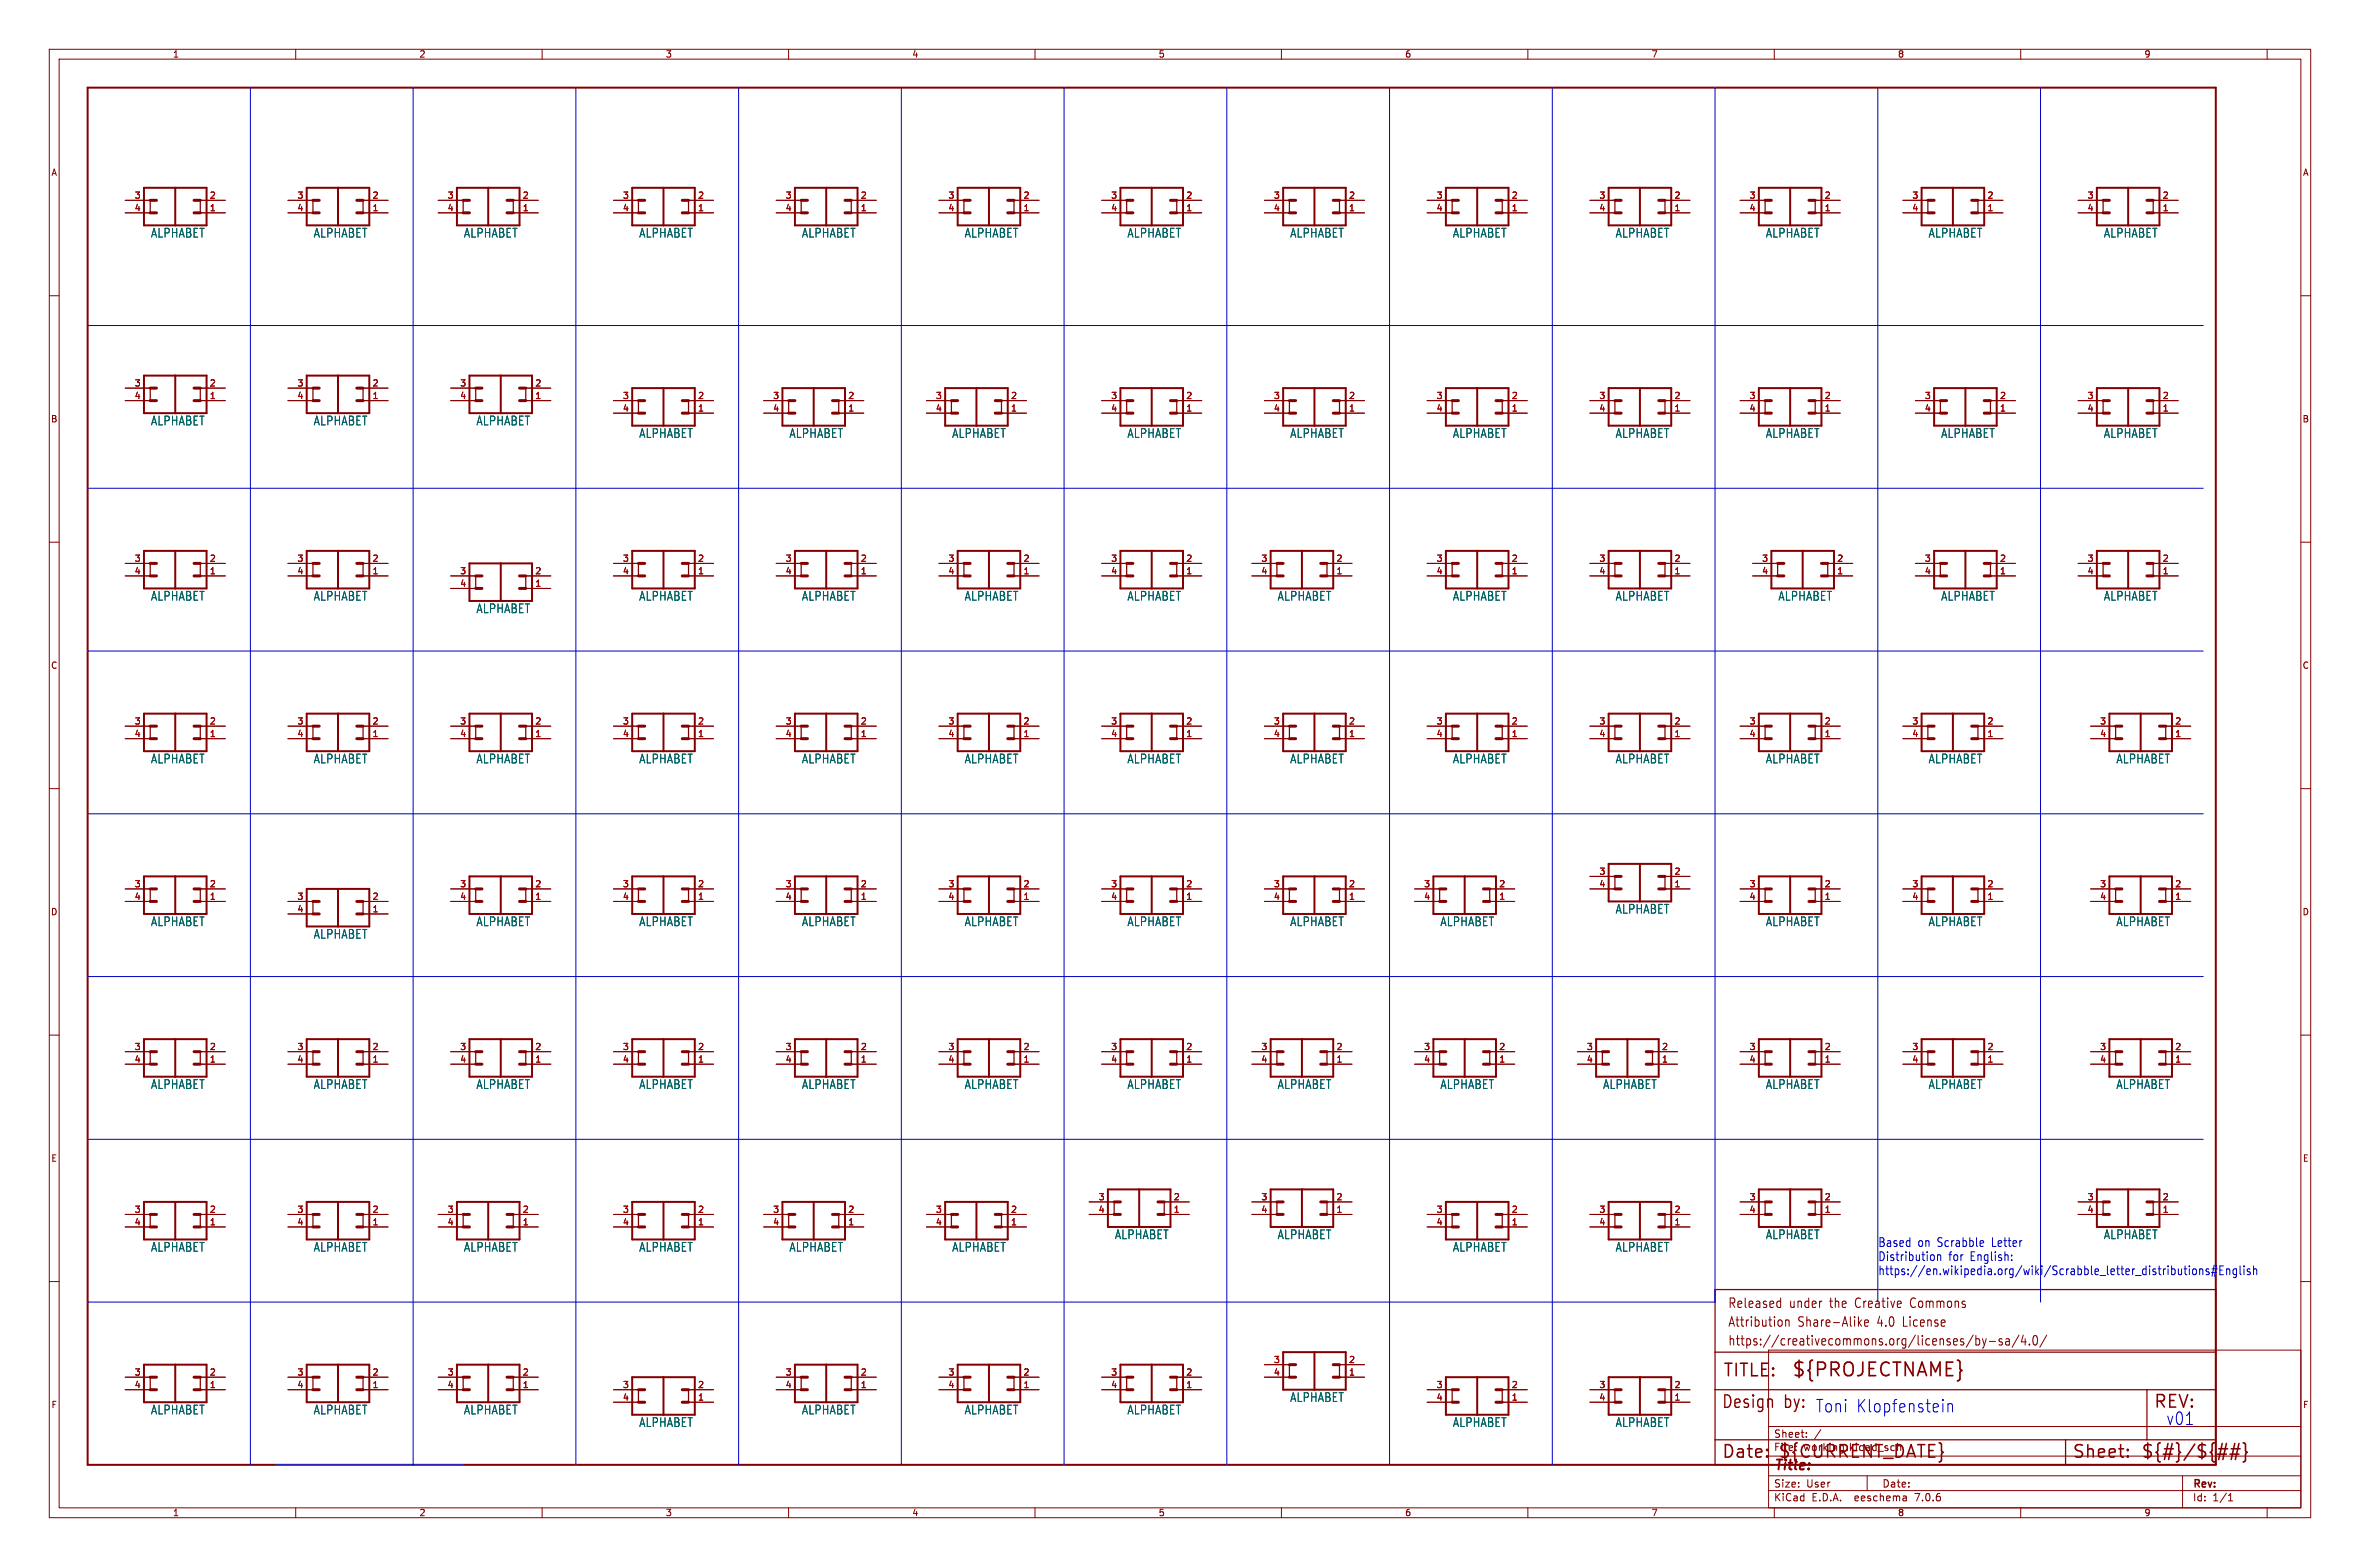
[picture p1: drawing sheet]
<svg xmlns="http://www.w3.org/2000/svg" width="479mm" height="318mm" viewBox="0 0 479 318" stroke-linecap="round" stroke-linejoin="round" font-family="sans-serif">
<defs><g id="words">
<text font-size="3.8" fill="#840000" x="363.5" y="279.7">${PROJECTNAME}</text>
<g font-size="3.5" fill="#840000">
<text x="349.5" y="279.7">TITLE:</text>
<text x="349.2" y="286">Design</text>
<text x="436.9" y="286">REV:</text>
<text x="349.2" y="296.2">Date:</text>
<text x="360.7" y="296.2">${CURRENT_DATE}</text>
<text x="420.4" y="296.2">Sheet:</text>
<text x="434.3" y="296.2">${#}/${##}</text>
</g>
<g font-size="3.5" fill="#0000c2">
<text x="362" y="286">by: Toni Klopfenstein</text>
<text x="439.4" y="289.3">v01</text>
</g>
<text font-size="2.8" fill="#840000" x="359.8" y="298.8">Title:</text>
<g font-size="2.7" fill="#840000">
<text x="350.5" y="269.5">Attribution</text>
<text x="350.5" y="265.6">Released</text>
<text x="363.1" y="265.6">under</text>
<text x="364.8" y="269.5">Share-Alike</text>
<text x="371.5" y="265.6">the</text>
<text x="376.9" y="265.6">Creative</text>
<text x="381.1" y="269.5">4.0</text>
<text x="386.5" y="269.5">License</text>
<text x="388.3" y="265.6">Commons</text>
<text x="350.5" y="273.3">https://creativecommons.org/licenses/by-sa/4.0/</text>
</g>
<g font-size="2.5" fill="#006464">
<text x="30.5" y="48.4">ALPHABET</text>
<text x="63.6" y="48.4">ALPHABET</text>
<text x="94" y="48.4">ALPHABET</text>
<text x="129.6" y="48.4">ALPHABET</text>
<text x="162.6" y="48.4">ALPHABET</text>
<text x="195.6" y="48.4">ALPHABET</text>
<text x="228.7" y="48.4">ALPHABET</text>
<text x="261.7" y="48.4">ALPHABET</text>
<text x="294.7" y="48.4">ALPHABET</text>
<text x="327.7" y="48.4">ALPHABET</text>
<text x="358.2" y="48.4">ALPHABET</text>
<text x="391.2" y="48.4">ALPHABET</text>
<text x="426.8" y="48.4">ALPHABET</text>
<text x="30.5" y="86.5">ALPHABET</text>
<text x="63.6" y="86.5">ALPHABET</text>
<text x="96.6" y="86.5">ALPHABET</text>
<text x="129.6" y="89">ALPHABET</text>
<text x="160.1" y="89">ALPHABET</text>
<text x="193.1" y="89">ALPHABET</text>
<text x="228.7" y="89">ALPHABET</text>
<text x="261.7" y="89">ALPHABET</text>
<text x="294.7" y="89">ALPHABET</text>
<text x="327.7" y="89">ALPHABET</text>
<text x="358.2" y="89">ALPHABET</text>
<text x="393.8" y="89">ALPHABET</text>
<text x="426.8" y="89">ALPHABET</text>
<text x="30.5" y="122.1">ALPHABET</text>
<text x="63.6" y="122.1">ALPHABET</text>
<text x="96.6" y="124.6">ALPHABET</text>
<text x="129.6" y="122.1">ALPHABET</text>
<text x="162.6" y="122.1">ALPHABET</text>
<text x="195.6" y="122.1">ALPHABET</text>
<text x="228.7" y="122.1">ALPHABET</text>
<text x="259.1" y="122.1">ALPHABET</text>
<text x="294.7" y="122.1">ALPHABET</text>
<text x="327.7" y="122.1">ALPHABET</text>
<text x="360.7" y="122.1">ALPHABET</text>
<text x="393.8" y="122.1">ALPHABET</text>
<text x="426.8" y="122.1">ALPHABET</text>
<text x="30.5" y="155.1">ALPHABET</text>
<text x="63.6" y="155.1">ALPHABET</text>
<text x="96.6" y="155.1">ALPHABET</text>
<text x="129.6" y="155.1">ALPHABET</text>
<text x="162.6" y="155.1">ALPHABET</text>
<text x="195.6" y="155.1">ALPHABET</text>
<text x="228.7" y="155.1">ALPHABET</text>
<text x="261.7" y="155.1">ALPHABET</text>
<text x="294.7" y="155.1">ALPHABET</text>
<text x="327.7" y="155.1">ALPHABET</text>
<text x="358.2" y="155.1">ALPHABET</text>
<text x="391.2" y="155.1">ALPHABET</text>
<text x="429.3" y="155.1">ALPHABET</text>
<text x="327.7" y="185.6">ALPHABET</text>
<text x="30.5" y="188.1">ALPHABET</text>
<text x="63.6" y="190.6">ALPHABET</text>
<text x="96.6" y="188.1">ALPHABET</text>
<text x="129.6" y="188.1">ALPHABET</text>
<text x="162.6" y="188.1">ALPHABET</text>
<text x="195.6" y="188.1">ALPHABET</text>
<text x="228.7" y="188.1">ALPHABET</text>
<text x="261.7" y="188.1">ALPHABET</text>
<text x="292.2" y="188.1">ALPHABET</text>
<text x="358.2" y="188.1">ALPHABET</text>
<text x="391.2" y="188.1">ALPHABET</text>
<text x="429.3" y="188.1">ALPHABET</text>
<text x="30.5" y="221.1">ALPHABET</text>
<text x="63.6" y="221.1">ALPHABET</text>
<text x="96.6" y="221.1">ALPHABET</text>
<text x="129.6" y="221.1">ALPHABET</text>
<text x="162.6" y="221.1">ALPHABET</text>
<text x="195.6" y="221.1">ALPHABET</text>
<text x="228.7" y="221.1">ALPHABET</text>
<text x="259.1" y="221.1">ALPHABET</text>
<text x="292.2" y="221.1">ALPHABET</text>
<text x="325.2" y="221.1">ALPHABET</text>
<text x="358.2" y="221.1">ALPHABET</text>
<text x="391.2" y="221.1">ALPHABET</text>
<text x="429.3" y="221.1">ALPHABET</text>
<text x="226.1" y="251.6">ALPHABET</text>
<text x="259.1" y="251.6">ALPHABET</text>
<text x="358.2" y="251.6">ALPHABET</text>
<text x="426.8" y="251.6">ALPHABET</text>
<text x="30.5" y="254.1">ALPHABET</text>
<text x="63.6" y="254.1">ALPHABET</text>
<text x="94" y="254.1">ALPHABET</text>
<text x="129.6" y="254.1">ALPHABET</text>
<text x="160.1" y="254.1">ALPHABET</text>
<text x="193.1" y="254.1">ALPHABET</text>
<text x="294.7" y="254.1">ALPHABET</text>
<text x="327.7" y="254.1">ALPHABET</text>
<text x="30.5" y="287.2">ALPHABET</text>
<text x="63.6" y="287.2">ALPHABET</text>
<text x="94" y="287.2">ALPHABET</text>
<text x="162.6" y="287.2">ALPHABET</text>
<text x="195.6" y="287.2">ALPHABET</text>
<text x="228.7" y="287.2">ALPHABET</text>
<text x="261.7" y="284.6">ALPHABET</text>
<text x="129.6" y="289.7">ALPHABET</text>
<text x="294.7" y="289.7">ALPHABET</text>
<text x="327.7" y="289.7">ALPHABET</text>
</g>
<g font-size="2.5" fill="#0000c2">
<text x="381" y="253.1">Based</text>
<text x="381" y="256">Distribution</text>
<text x="389.1" y="253.1">on Scrabble</text>
<text x="395.3" y="256">for</text>
<text x="399.8" y="256">English:</text>
<text x="404.3" y="253.1">Letter</text>
<text x="381" y="258.8">https://en.wikipedia.org/wiki/Scrabble_letter_distributions#English</text>
</g>
<g font-size="2.1" fill="#840000">
<text x="359.8" y="291.9">Sheet:</text>
<text x="359.8" y="294.6">File:</text>
<text x="365.9" y="294.6">working.kicad_sch</text>
<text x="359.8" y="304.8">KiCad</text>
<text x="359.8" y="302">Size:</text>
<text x="366.5" y="302">User</text>
<text x="367.6" y="304.8">E.D.A.</text>
<text x="376.5" y="304.8">eeschema</text>
<text x="381.8" y="302">Date:</text>
<text x="388.8" y="304.8">7.0.6</text>
<text x="444.8" y="302.2">Rev:</text>
<text x="444.8" y="304.8">Id:</text>
<text x="448.9" y="304.8">1/1</text>
</g>
<g font-size="1.8" fill="#840000">
<text x="35" y="11.9">1</text>
<text x="85" y="11.9">2</text>
<text x="135" y="11.9">3</text>
<text x="185" y="11.9">4</text>
<text x="235" y="11.9">5</text>
<text x="285" y="11.9">6</text>
<text x="335" y="11.9">7</text>
<text x="385" y="11.9">8</text>
<text x="435" y="11.9">9</text>
<text x="10.3" y="35.9">A</text>
<text x="467.2" y="35.9">A</text>
<text x="10.3" y="85.9">B</text>
<text x="467.1" y="85.9">B</text>
<text x="10.3" y="135.9">C</text>
<text x="467.1" y="135.9">C</text>
<text x="10.3" y="185.9">D</text>
<text x="467.1" y="185.9">D</text>
<text x="10.3" y="235.9">E</text>
<text x="467.2" y="235.9">E</text>
<text x="10.3" y="285.9">F</text>
<text x="467.2" y="285.9">F</text>
<text x="35" y="307.8">1</text>
<text x="85" y="307.8">2</text>
<text x="135" y="307.8">3</text>
<text x="185" y="307.8">4</text>
<text x="235" y="307.8">5</text>
<text x="285" y="307.8">6</text>
<text x="335" y="307.8">7</text>
<text x="385" y="307.8">8</text>
<text x="435" y="307.8">9</text>
</g>
<g font-size="1.8" fill="#a90000">
<text x="27.2" y="40.4">3</text>
<text x="42.5" y="40.4">2</text>
<text x="60.3" y="40.4">3</text>
<text x="75.5" y="40.4">2</text>
<text x="90.7" y="40.4">3</text>
<text x="106" y="40.4">2</text>
<text x="126.3" y="40.4">3</text>
<text x="141.5" y="40.4">2</text>
<text x="159.3" y="40.4">3</text>
<text x="174.6" y="40.4">2</text>
<text x="192.3" y="40.4">3</text>
<text x="207.6" y="40.4">2</text>
<text x="225.4" y="40.4">3</text>
<text x="240.6" y="40.4">2</text>
<text x="258.4" y="40.4">3</text>
<text x="273.6" y="40.4">2</text>
<text x="291.4" y="40.4">3</text>
<text x="306.6" y="40.4">2</text>
<text x="324.4" y="40.4">3</text>
<text x="339.7" y="40.4">2</text>
<text x="354.9" y="40.4">3</text>
<text x="370.1" y="40.4">2</text>
<text x="387.9" y="40.4">3</text>
<text x="403.2" y="40.4">2</text>
<text x="423.5" y="40.4">3</text>
<text x="438.7" y="40.4">2</text>
<text x="27.2" y="42.9">4</text>
<text x="42.5" y="42.9">1</text>
<text x="60.3" y="42.9">4</text>
<text x="75.5" y="42.9">1</text>
<text x="90.7" y="42.9">4</text>
<text x="106" y="42.9">1</text>
<text x="126.3" y="42.9">4</text>
<text x="141.5" y="42.9">1</text>
<text x="159.3" y="42.9">4</text>
<text x="174.6" y="42.9">1</text>
<text x="192.3" y="42.9">4</text>
<text x="207.6" y="42.9">1</text>
<text x="225.4" y="42.9">4</text>
<text x="240.6" y="42.9">1</text>
<text x="258.4" y="42.9">4</text>
<text x="273.6" y="42.9">1</text>
<text x="291.4" y="42.9">4</text>
<text x="306.6" y="42.9">1</text>
<text x="324.4" y="42.9">4</text>
<text x="339.7" y="42.9">1</text>
<text x="354.9" y="42.9">4</text>
<text x="370.1" y="42.9">1</text>
<text x="387.9" y="42.9">4</text>
<text x="403.2" y="42.9">1</text>
<text x="423.5" y="42.9">4</text>
<text x="438.7" y="42.9">1</text>
<text x="27.2" y="78.5">3</text>
<text x="27.2" y="81">4</text>
<text x="42.5" y="81">1</text>
<text x="42.5" y="78.5">2</text>
<text x="60.3" y="78.5">3</text>
<text x="60.3" y="81">4</text>
<text x="75.5" y="81">1</text>
<text x="75.5" y="78.5">2</text>
<text x="93.3" y="78.5">3</text>
<text x="93.3" y="81">4</text>
<text x="108.5" y="81">1</text>
<text x="108.5" y="78.5">2</text>
<text x="126.3" y="81">3</text>
<text x="126.3" y="83.6">4</text>
<text x="141.5" y="83.6">1</text>
<text x="141.5" y="81">2</text>
<text x="156.8" y="81">3</text>
<text x="156.8" y="83.6">4</text>
<text x="172" y="83.6">1</text>
<text x="172" y="81">2</text>
<text x="189.8" y="81">3</text>
<text x="189.8" y="83.6">4</text>
<text x="205" y="83.6">1</text>
<text x="205" y="81">2</text>
<text x="225.4" y="81">3</text>
<text x="225.4" y="83.6">4</text>
<text x="240.6" y="83.6">1</text>
<text x="240.6" y="81">2</text>
<text x="258.4" y="81">3</text>
<text x="258.4" y="83.6">4</text>
<text x="273.6" y="83.6">1</text>
<text x="273.6" y="81">2</text>
<text x="291.4" y="81">3</text>
<text x="291.4" y="83.6">4</text>
<text x="306.6" y="83.6">1</text>
<text x="306.6" y="81">2</text>
<text x="324.4" y="81">3</text>
<text x="324.4" y="83.6">4</text>
<text x="339.7" y="83.6">1</text>
<text x="339.7" y="81">2</text>
<text x="354.9" y="81">3</text>
<text x="354.9" y="83.6">4</text>
<text x="370.1" y="83.6">1</text>
<text x="370.1" y="81">2</text>
<text x="390.5" y="81">3</text>
<text x="390.5" y="83.6">4</text>
<text x="405.7" y="83.6">1</text>
<text x="405.7" y="81">2</text>
<text x="423.5" y="81">3</text>
<text x="423.5" y="83.6">4</text>
<text x="438.7" y="83.6">1</text>
<text x="438.7" y="81">2</text>
<text x="27.2" y="114">3</text>
<text x="27.2" y="116.6">4</text>
<text x="42.5" y="116.6">1</text>
<text x="42.5" y="114">2</text>
<text x="60.3" y="114">3</text>
<text x="60.3" y="116.6">4</text>
<text x="75.5" y="116.6">1</text>
<text x="75.5" y="114">2</text>
<text x="93.3" y="116.6">3</text>
<text x="93.3" y="119.1">4</text>
<text x="108.5" y="119.1">1</text>
<text x="108.5" y="116.6">2</text>
<text x="126.3" y="114">3</text>
<text x="126.3" y="116.6">4</text>
<text x="141.5" y="116.6">1</text>
<text x="141.5" y="114">2</text>
<text x="159.3" y="114">3</text>
<text x="159.3" y="116.6">4</text>
<text x="174.6" y="116.6">1</text>
<text x="174.6" y="114">2</text>
<text x="192.3" y="114">3</text>
<text x="192.3" y="116.6">4</text>
<text x="207.6" y="116.6">1</text>
<text x="207.6" y="114">2</text>
<text x="225.4" y="114">3</text>
<text x="225.4" y="116.6">4</text>
<text x="240.6" y="116.6">1</text>
<text x="240.6" y="114">2</text>
<text x="255.8" y="114">3</text>
<text x="255.8" y="116.6">4</text>
<text x="271.1" y="116.6">1</text>
<text x="271.1" y="114">2</text>
<text x="291.4" y="114">3</text>
<text x="291.4" y="116.6">4</text>
<text x="306.6" y="116.6">1</text>
<text x="306.6" y="114">2</text>
<text x="324.4" y="114">3</text>
<text x="324.4" y="116.6">4</text>
<text x="339.7" y="116.6">1</text>
<text x="339.7" y="114">2</text>
<text x="357.4" y="114">3</text>
<text x="357.4" y="116.6">4</text>
<text x="372.7" y="116.6">1</text>
<text x="372.7" y="114">2</text>
<text x="390.5" y="114">3</text>
<text x="390.5" y="116.6">4</text>
<text x="405.7" y="116.6">1</text>
<text x="405.7" y="114">2</text>
<text x="423.5" y="114">3</text>
<text x="423.5" y="116.6">4</text>
<text x="438.7" y="116.6">1</text>
<text x="438.7" y="114">2</text>
<text x="27.2" y="147.1">3</text>
<text x="27.2" y="149.6">4</text>
<text x="42.5" y="149.6">1</text>
<text x="42.5" y="147.1">2</text>
<text x="60.3" y="147.1">3</text>
<text x="60.3" y="149.6">4</text>
<text x="75.5" y="149.6">1</text>
<text x="75.5" y="147.1">2</text>
<text x="93.3" y="147.1">3</text>
<text x="93.3" y="149.6">4</text>
<text x="108.5" y="149.6">1</text>
<text x="108.5" y="147.1">2</text>
<text x="126.3" y="147.1">3</text>
<text x="126.3" y="149.6">4</text>
<text x="141.5" y="149.6">1</text>
<text x="141.5" y="147.1">2</text>
<text x="159.3" y="147.1">3</text>
<text x="159.3" y="149.6">4</text>
<text x="174.6" y="149.6">1</text>
<text x="174.6" y="147.1">2</text>
<text x="192.3" y="147.1">3</text>
<text x="192.3" y="149.6">4</text>
<text x="207.6" y="149.6">1</text>
<text x="207.6" y="147.1">2</text>
<text x="225.4" y="147.1">3</text>
<text x="225.4" y="149.6">4</text>
<text x="240.6" y="149.6">1</text>
<text x="240.6" y="147.1">2</text>
<text x="258.4" y="147.1">3</text>
<text x="258.4" y="149.6">4</text>
<text x="273.6" y="149.6">1</text>
<text x="273.6" y="147.1">2</text>
<text x="291.4" y="147.1">3</text>
<text x="291.4" y="149.6">4</text>
<text x="306.6" y="149.6">1</text>
<text x="306.6" y="147.1">2</text>
<text x="324.4" y="147.1">3</text>
<text x="324.4" y="149.6">4</text>
<text x="339.7" y="149.6">1</text>
<text x="339.7" y="147.1">2</text>
<text x="354.9" y="147.1">3</text>
<text x="354.9" y="149.6">4</text>
<text x="370.1" y="149.6">1</text>
<text x="370.1" y="147.1">2</text>
<text x="387.9" y="147.1">3</text>
<text x="387.9" y="149.6">4</text>
<text x="403.2" y="149.6">1</text>
<text x="403.2" y="147.1">2</text>
<text x="426" y="147.1">3</text>
<text x="426" y="149.6">4</text>
<text x="441.3" y="149.6">1</text>
<text x="441.3" y="147.1">2</text>
<text x="324.4" y="177.5">3</text>
<text x="339.7" y="177.5">2</text>
<text x="27.2" y="180.1">3</text>
<text x="27.2" y="182.6">4</text>
<text x="42.5" y="182.6">1</text>
<text x="42.5" y="180.1">2</text>
<text x="60.3" y="182.6">3</text>
<text x="60.3" y="185.2">4</text>
<text x="75.5" y="185.2">1</text>
<text x="75.5" y="182.6">2</text>
<text x="93.3" y="180.1">3</text>
<text x="93.3" y="182.6">4</text>
<text x="108.5" y="182.6">1</text>
<text x="108.5" y="180.1">2</text>
<text x="126.3" y="180.1">3</text>
<text x="126.3" y="182.6">4</text>
<text x="141.5" y="182.6">1</text>
<text x="141.5" y="180.1">2</text>
<text x="159.3" y="180.1">3</text>
<text x="159.3" y="182.6">4</text>
<text x="174.6" y="182.6">1</text>
<text x="174.6" y="180.1">2</text>
<text x="192.3" y="180.1">3</text>
<text x="192.3" y="182.6">4</text>
<text x="207.6" y="182.6">1</text>
<text x="207.6" y="180.1">2</text>
<text x="225.4" y="180.1">3</text>
<text x="225.4" y="182.6">4</text>
<text x="240.6" y="182.6">1</text>
<text x="240.6" y="180.1">2</text>
<text x="258.4" y="180.1">3</text>
<text x="258.4" y="182.6">4</text>
<text x="273.6" y="182.6">1</text>
<text x="273.6" y="180.1">2</text>
<text x="288.9" y="180.1">3</text>
<text x="288.9" y="182.6">4</text>
<text x="304.1" y="182.6">1</text>
<text x="304.1" y="180.1">2</text>
<text x="324.4" y="180.1">4</text>
<text x="339.7" y="180.1">1</text>
<text x="354.9" y="180.1">3</text>
<text x="354.9" y="182.6">4</text>
<text x="370.1" y="182.6">1</text>
<text x="370.1" y="180.1">2</text>
<text x="387.9" y="180.1">3</text>
<text x="387.9" y="182.6">4</text>
<text x="403.2" y="182.6">1</text>
<text x="403.2" y="180.1">2</text>
<text x="426" y="180.1">3</text>
<text x="426" y="182.6">4</text>
<text x="441.3" y="182.6">1</text>
<text x="441.3" y="180.1">2</text>
<text x="27.2" y="213.1">3</text>
<text x="27.2" y="215.6">4</text>
<text x="42.5" y="215.6">1</text>
<text x="42.5" y="213.1">2</text>
<text x="60.3" y="213.1">3</text>
<text x="60.3" y="215.6">4</text>
<text x="75.5" y="215.6">1</text>
<text x="75.5" y="213.1">2</text>
<text x="93.3" y="213.1">3</text>
<text x="93.3" y="215.6">4</text>
<text x="108.5" y="215.6">1</text>
<text x="108.5" y="213.1">2</text>
<text x="126.3" y="213.1">3</text>
<text x="126.3" y="215.6">4</text>
<text x="141.5" y="215.6">1</text>
<text x="141.5" y="213.1">2</text>
<text x="159.3" y="213.1">3</text>
<text x="159.3" y="215.6">4</text>
<text x="174.6" y="215.6">1</text>
<text x="174.6" y="213.1">2</text>
<text x="192.3" y="213.1">3</text>
<text x="192.3" y="215.6">4</text>
<text x="207.6" y="215.6">1</text>
<text x="207.6" y="213.1">2</text>
<text x="225.4" y="213.1">3</text>
<text x="225.4" y="215.6">4</text>
<text x="240.6" y="215.6">1</text>
<text x="240.6" y="213.1">2</text>
<text x="255.8" y="213.1">3</text>
<text x="255.8" y="215.6">4</text>
<text x="271.1" y="215.6">1</text>
<text x="271.1" y="213.1">2</text>
<text x="288.9" y="213.1">3</text>
<text x="288.9" y="215.6">4</text>
<text x="304.1" y="215.6">1</text>
<text x="304.1" y="213.1">2</text>
<text x="321.9" y="213.1">3</text>
<text x="321.9" y="215.6">4</text>
<text x="337.1" y="215.6">1</text>
<text x="337.1" y="213.1">2</text>
<text x="354.9" y="213.1">3</text>
<text x="354.9" y="215.6">4</text>
<text x="370.1" y="215.6">1</text>
<text x="370.1" y="213.1">2</text>
<text x="387.9" y="213.1">3</text>
<text x="387.9" y="215.6">4</text>
<text x="403.2" y="215.6">1</text>
<text x="403.2" y="213.1">2</text>
<text x="426" y="213.1">3</text>
<text x="426" y="215.6">4</text>
<text x="441.3" y="215.6">1</text>
<text x="441.3" y="213.1">2</text>
<text x="222.8" y="243.6">3</text>
<text x="238.1" y="243.6">2</text>
<text x="255.8" y="243.6">3</text>
<text x="271.1" y="243.6">2</text>
<text x="354.9" y="243.6">3</text>
<text x="370.1" y="243.6">2</text>
<text x="423.5" y="243.6">3</text>
<text x="438.7" y="243.6">2</text>
<text x="27.2" y="246.1">3</text>
<text x="27.2" y="248.7">4</text>
<text x="42.5" y="248.7">1</text>
<text x="42.5" y="246.1">2</text>
<text x="60.3" y="246.1">3</text>
<text x="60.3" y="248.7">4</text>
<text x="75.5" y="248.7">1</text>
<text x="75.5" y="246.1">2</text>
<text x="90.7" y="246.1">3</text>
<text x="90.7" y="248.7">4</text>
<text x="106" y="248.7">1</text>
<text x="106" y="246.1">2</text>
<text x="126.3" y="246.1">3</text>
<text x="126.3" y="248.7">4</text>
<text x="141.5" y="248.7">1</text>
<text x="141.5" y="246.1">2</text>
<text x="156.8" y="246.1">3</text>
<text x="156.8" y="248.7">4</text>
<text x="172" y="248.7">1</text>
<text x="172" y="246.1">2</text>
<text x="189.8" y="246.1">3</text>
<text x="189.8" y="248.7">4</text>
<text x="205" y="248.7">1</text>
<text x="205" y="246.1">2</text>
<text x="222.8" y="246.1">4</text>
<text x="238.1" y="246.1">1</text>
<text x="255.8" y="246.1">4</text>
<text x="271.1" y="246.1">1</text>
<text x="291.4" y="246.1">3</text>
<text x="291.4" y="248.7">4</text>
<text x="306.6" y="248.7">1</text>
<text x="306.6" y="246.1">2</text>
<text x="324.4" y="246.1">3</text>
<text x="324.4" y="248.7">4</text>
<text x="339.7" y="248.7">1</text>
<text x="339.7" y="246.1">2</text>
<text x="354.9" y="246.1">4</text>
<text x="370.1" y="246.1">1</text>
<text x="423.5" y="246.1">4</text>
<text x="438.7" y="246.1">1</text>
<text x="27.2" y="279.1">3</text>
<text x="27.2" y="281.7">4</text>
<text x="42.5" y="281.7">1</text>
<text x="42.5" y="279.1">2</text>
<text x="60.3" y="279.1">3</text>
<text x="60.3" y="281.7">4</text>
<text x="75.5" y="281.7">1</text>
<text x="75.5" y="279.1">2</text>
<text x="90.7" y="279.1">3</text>
<text x="90.7" y="281.7">4</text>
<text x="106" y="281.7">1</text>
<text x="106" y="279.1">2</text>
<text x="126.3" y="281.7">3</text>
<text x="141.5" y="281.7">2</text>
<text x="159.3" y="279.1">3</text>
<text x="159.3" y="281.7">4</text>
<text x="174.6" y="281.7">1</text>
<text x="174.6" y="279.1">2</text>
<text x="192.3" y="279.1">3</text>
<text x="192.3" y="281.7">4</text>
<text x="207.6" y="281.7">1</text>
<text x="207.6" y="279.1">2</text>
<text x="225.4" y="279.1">3</text>
<text x="225.4" y="281.7">4</text>
<text x="240.6" y="281.7">1</text>
<text x="240.6" y="279.1">2</text>
<text x="258.4" y="276.6">3</text>
<text x="258.4" y="279.1">4</text>
<text x="273.6" y="279.1">1</text>
<text x="273.6" y="276.6">2</text>
<text x="291.4" y="281.7">3</text>
<text x="306.6" y="281.7">2</text>
<text x="324.4" y="281.7">3</text>
<text x="339.7" y="281.7">2</text>
<text x="126.3" y="284.2">4</text>
<text x="141.5" y="284.2">1</text>
<text x="291.4" y="284.2">4</text>
<text x="306.6" y="284.2">1</text>
<text x="324.4" y="284.2">4</text>
<text x="339.7" y="284.2">1</text>
</g>
</g></defs>
<g fill="none" stroke="#840000" stroke-width=".2">
<path d="M10 10h458.8v297.9h-458.8zM12 12h454.8v293.9h-454.8zM60 10v2M110 10v2M160 10v2M210 10v2M260 10v2M310 10v2M360 10v2M410 10v2M460 10v2M10 60h2"/>
<path d="M25.4 43.2h5.1M25.4 40.6h5.1M40.6 43.2h5.1M40.6 40.6h5.1M58.4 43.2h5.1M58.4 40.6h5.1M73.7 43.2h5M73.7 40.6h5M88.9 43.2h5.1M88.9 40.6h5.1M104.1 43.2h5.1M104.1 40.6h5.1"/>
<path d="M124.5 43.2h5M124.5 40.6h5M139.7 43.2h5.1M139.7 40.6h5.1M157.5 43.2h5.1M157.5 40.6h5.1M172.7 43.2h5.1M172.7 40.6h5.1M190.5 43.2h5.1M190.5 40.6h5.1M205.7 43.2h5.1M205.7 40.6h5.1"/>
<path d="M223.5 43.2h5.1M223.5 40.6h5.1M238.8 43.2h5M238.8 40.6h5M256.5 43.2h5.1M256.5 40.6h5.1M271.8 43.2h5.1M271.8 40.6h5.1M289.6 43.2h5M289.6 40.6h5M304.8 43.2h5.1M304.8 40.6h5.1"/>
<path d="M322.6 43.2h5.1M322.6 40.6h5.1M337.8 43.2h5.1M337.8 40.6h5.1M353.1 43.2h5M353.1 40.6h5M368.3 43.2h5.1M368.3 40.6h5.1M386.1 43.2h5.1M386.1 40.6h5.1M401.3 43.2h5.1M401.3 40.6h5.1"/>
<path d="M421.6 43.2h5.1M421.6 40.6h5.1M436.9 43.2h5.1M436.9 40.6h5.1M466.8 60h2M25.4 78.7h5.1M40.6 78.7h5.1M58.4 78.7h5.1M73.7 78.7h5M91.4 78.7h5.1M106.7 78.7h5.1M25.4 81.3h5.1"/>
<path d="M40.6 81.3h5.1M58.4 81.3h5.1M73.7 81.3h5M91.4 81.3h5.1M106.7 81.3h5.1M124.5 83.8h5M124.5 81.3h5M139.7 83.8h5.1M139.7 81.3h5.1M154.9 83.8h5.1M154.9 81.3h5.1M170.2 83.8h5.1"/>
<path d="M170.2 81.3h5.1M188 83.8h5M188 81.3h5M203.2 83.8h5.1M203.2 81.3h5.1M223.5 83.8h5.1M223.5 81.3h5.1M238.8 83.8h5M238.8 81.3h5M256.5 83.8h5.1M256.5 81.3h5.1M271.8 83.8h5.1"/>
<path d="M271.8 81.3h5.1M289.6 83.8h5M289.6 81.3h5M304.8 83.8h5.1M304.8 81.3h5.1M322.6 83.8h5.1M322.6 81.3h5.1M337.8 83.8h5.1M337.8 81.3h5.1M353.1 83.8h5M353.1 81.3h5M368.3 83.8h5.1"/>
<path d="M368.3 81.3h5.1M388.6 83.8h5.1M388.6 81.3h5.1M403.9 83.8h5M403.9 81.3h5M421.6 83.8h5.1M421.6 81.3h5.1M436.9 83.8h5.1M436.9 81.3h5.1M10 110h2M25.4 116.8h5.1M25.4 114.3h5.1"/>
<path d="M40.6 116.8h5.1M40.6 114.3h5.1M58.4 116.8h5.1M58.4 114.3h5.1M73.7 116.8h5M73.7 114.3h5M91.4 119.4h5.1M91.4 116.8h5.1M106.7 119.4h5.1M106.7 116.8h5.1M124.5 116.8h5M124.5 114.3h5"/>
<path d="M139.7 116.8h5.1M139.7 114.3h5.1M157.5 116.8h5.1M157.5 114.3h5.1M172.7 116.8h5.1M172.7 114.3h5.1M190.5 116.8h5.1M190.5 114.3h5.1M205.7 116.8h5.1M205.7 114.3h5.1M223.5 116.8h5.1M223.5 114.3h5.1"/>
<path d="M238.8 116.8h5M238.8 114.3h5M254 116.8h5.1M254 114.3h5.1M269.2 116.8h5.1M269.2 114.3h5.1M289.6 116.8h5M289.6 114.3h5M304.8 116.8h5.1M304.8 114.3h5.1M322.6 116.8h5.1M322.6 114.3h5.1"/>
<path d="M337.8 116.8h5.1M337.8 114.3h5.1M355.6 116.8h5.1M355.6 114.3h5.1M370.8 116.8h5.1M370.8 114.3h5.1M388.6 116.8h5.1M388.6 114.3h5.1M403.9 116.8h5M403.9 114.3h5M421.6 116.8h5.1M421.6 114.3h5.1"/>
<path d="M436.9 116.8h5.1M436.9 114.3h5.1M466.8 110h2M10 160h2M25.4 149.9h5.1M25.4 147.3h5.1M40.6 149.9h5.1M40.6 147.3h5.1M58.4 149.9h5.1M58.4 147.3h5.1M73.7 149.9h5M73.7 147.3h5"/>
<path d="M91.4 149.9h5.1M91.4 147.3h5.1M106.7 149.9h5.1M106.7 147.3h5.1M124.5 149.9h5M124.5 147.3h5M139.7 149.9h5.1M139.7 147.3h5.1M157.5 149.9h5.1M157.5 147.3h5.1M172.7 149.9h5.1M172.7 147.3h5.1"/>
<path d="M190.5 149.9h5.1M190.5 147.3h5.1M205.7 149.9h5.1M205.7 147.3h5.1M223.5 149.9h5.1M223.5 147.3h5.1M238.8 149.9h5M238.8 147.3h5M256.5 149.9h5.1M256.5 147.3h5.1M271.8 149.9h5.1M271.8 147.3h5.1"/>
<path d="M289.6 149.9h5M289.6 147.3h5M304.8 149.9h5.1M304.8 147.3h5.1M322.6 149.9h5.1M322.6 147.3h5.1M337.8 149.9h5.1M337.8 147.3h5.1M353.1 149.9h5M353.1 147.3h5M368.3 149.9h5.1M368.3 147.3h5.1"/>
<path d="M386.1 149.9h5.1M386.1 147.3h5.1M401.3 149.9h5.1M401.3 147.3h5.1M424.2 149.9h5.1M424.2 147.3h5.1M439.4 149.9h5.1M439.4 147.3h5.1M466.8 160h2M322.6 177.8h5.1M337.8 177.8h5.1M25.4 182.9h5.1"/>
<path d="M25.4 180.3h5.1M40.6 182.9h5.1M40.6 180.3h5.1M58.4 182.9h5.1M58.4 185.4h5.1M73.7 182.9h5M73.7 185.4h5M91.4 182.9h5.1M91.4 180.3h5.1M106.7 182.9h5.1M106.7 180.3h5.1M124.5 182.9h5"/>
<path d="M124.5 180.3h5M139.7 182.9h5.1M139.7 180.3h5.1M157.5 182.9h5.1M157.5 180.3h5.1M172.7 182.9h5.1M172.7 180.3h5.1M190.5 182.9h5.1M190.5 180.3h5.1M205.7 182.9h5.1M205.7 180.3h5.1M223.5 182.9h5.1"/>
<path d="M223.5 180.3h5.1M238.8 182.9h5M238.8 180.3h5M256.5 182.9h5.1M256.5 180.3h5.1M271.8 182.9h5.1M271.8 180.3h5.1M287 182.9h5.1M287 180.3h5.1M302.3 182.9h5M302.3 180.3h5M322.6 180.3h5.1"/>
<path d="M337.8 180.3h5.1M353.1 182.9h5M353.1 180.3h5M368.3 182.9h5.1M368.3 180.3h5.1M386.1 182.9h5.1M386.1 180.3h5.1M401.3 182.9h5.1M401.3 180.3h5.1M424.2 182.9h5.1M424.2 180.3h5.1M439.4 182.9h5.1"/>
<path d="M439.4 180.3h5.1M10 210h2M25.4 215.9h5.1M25.4 213.4h5.1M40.6 215.9h5.1M40.6 213.4h5.1M58.4 215.9h5.1M58.4 213.4h5.1M73.7 215.9h5M73.7 213.4h5M91.4 215.9h5.1M91.4 213.4h5.1"/>
<path d="M106.7 215.9h5.1M106.7 213.4h5.1M124.5 215.9h5M124.5 213.4h5M139.7 215.9h5.1M139.7 213.4h5.1M157.5 215.9h5.1M157.5 213.4h5.1M172.7 215.9h5.1M172.7 213.4h5.1M190.5 215.9h5.1M190.5 213.4h5.1"/>
<path d="M205.7 215.9h5.1M205.7 213.4h5.1M223.5 215.9h5.1M223.5 213.4h5.1M238.8 215.9h5M238.8 213.4h5M254 215.9h5.1M254 213.4h5.1M269.2 215.9h5.1M269.2 213.4h5.1M287 215.9h5.1M287 213.4h5.1"/>
<path d="M302.3 215.9h5M302.3 213.4h5M320 215.9h5.1M320 213.4h5.1M335.3 215.9h5.1M335.3 213.4h5.1M353.1 215.9h5M353.1 213.4h5M368.3 215.9h5.1M368.3 213.4h5.1M386.1 215.9h5.1M386.1 213.4h5.1"/>
<path d="M401.3 215.9h5.1M401.3 213.4h5.1M424.2 215.9h5.1M424.2 213.4h5.1M439.4 215.9h5.1M439.4 213.4h5.1M466.8 210h2M10 260h2M25.4 248.9h5.1M25.4 246.4h5.1M40.6 248.9h5.1M40.6 246.4h5.1"/>
<path d="M58.4 248.9h5.1M58.4 246.4h5.1M73.7 248.9h5M73.7 246.4h5M88.9 248.9h5.1M88.9 246.4h5.1M104.1 248.9h5.1M104.1 246.4h5.1M124.5 248.9h5M124.5 246.4h5M139.7 248.9h5.1M139.7 246.4h5.1"/>
<path d="M154.9 248.9h5.1M154.9 246.4h5.1M170.2 248.9h5.1M170.2 246.4h5.1M188 248.9h5M188 246.4h5M203.2 248.9h5.1M203.2 246.4h5.1M221 246.4h5.1M221 243.8h5.1M236.2 246.4h5.1M236.2 243.8h5.1"/>
<path d="M254 246.4h5.1M254 243.8h5.1M269.2 246.4h5.1M269.2 243.8h5.1M289.6 248.9h5M289.6 246.4h5M304.8 248.9h5.1M304.8 246.4h5.1M322.6 248.9h5.1M322.6 246.4h5.1M337.8 248.9h5.1M337.8 246.4h5.1"/>
<path d="M353.1 246.4h5M353.1 243.8h5M368.3 246.4h5.1M368.3 243.8h5.1M421.6 246.4h5.1M421.6 243.8h5.1M436.9 246.4h5.1M436.9 243.8h5.1M466.8 260h2M25.4 279.4h5.1M40.6 279.4h5.1M58.4 279.4h5.1"/>
<path d="M73.7 279.4h5M88.9 279.4h5.1M104.1 279.4h5.1M157.5 279.4h5.1M172.7 279.4h5.1M190.5 279.4h5.1M205.7 279.4h5.1M223.5 279.4h5.1M238.8 279.4h5M256.5 279.4h5.1M256.5 276.9h5.1M271.8 279.4h5.1"/>
<path d="M271.8 276.9h5.1M358.8 273.9h108v32h-108zM25.4 281.9h5.1M40.6 281.9h5.1M58.4 281.9h5.1M73.7 281.9h5M88.9 281.9h5.1M104.1 281.9h5.1M124.5 284.5h5M124.5 281.9h5M139.7 284.5h5.1M139.7 281.9h5.1"/>
<path d="M157.5 281.9h5.1M172.7 281.9h5.1M190.5 281.9h5.1M205.7 281.9h5.1M223.5 281.9h5.1M238.8 281.9h5M289.6 284.5h5M289.6 281.9h5M304.8 284.5h5.1M304.8 281.9h5.1M322.6 284.5h5.1M322.6 281.9h5.1"/>
<path d="M337.8 284.5h5.1M337.8 281.9h5.1M358.8 299.4h108M358.8 295.4h108M358.8 289.4h108M366.5 291.4v.2M366.5 290.7v.1M369.4 290l-1.2 1.9M378.8 299.4v3M442.8 299.4v6.5M60 305.9v2M110 305.9v2"/>
<path d="M160 305.9v2M210 305.9v2M260 305.9v2M310 305.9v2M358.8 302.4h108M360 305.9v2M386.7 303.6l.1 .9M386.8 304.4l-.1 .1M386.8 303.8l-.1 .1M410 305.9v2M452.2 304.5h.8M452.2 303.4l.4-.4v1.5"/>
<path d="M460 305.9v2"/>
</g>
<g fill="none" stroke="#840000" stroke-width=".41">
<path d="M17.8 17.8h431.8v279.4h-431.8zM29.2 38.1h12.7v7.6h-12.7zM35.6 38.1v7.6M62.2 38.1h12.7v7.6h-12.7zM68.6 38.1v7.6M92.7 38.1h12.7v7.6h-12.7zM99.1 38.1v7.6M128.3 38.1h12.7v7.6h-12.7zM134.6 38.1v7.6M161.3 38.1h12.7v7.6h-12.7zM167.6 38.1v7.6M194.3 38.1h12.7v7.6h-12.7z"/>
<path d="M200.7 38.1v7.6M227.3 38.1h12.7v7.6h-12.7zM233.7 38.1v7.6M260.3 38.1h12.7v7.6h-12.7zM266.7 38.1v7.6M293.4 38.1h12.7v7.6h-12.7zM299.7 38.1v7.6M326.4 38.1h12.7v7.6h-12.7zM332.7 38.1v7.6M356.9 38.1h12.7v7.6h-12.7zM363.2 38.1v7.6M389.9 38.1h12.7v7.6h-12.7z"/>
<path d="M396.2 38.1v7.6M425.4 38.1h12.7v7.6h-12.7zM431.8 38.1v7.6M29.2 76.2h12.7v7.6h-12.7zM35.6 76.2v7.6M62.2 76.2h12.7v7.6h-12.7zM68.6 76.2v7.6M95.2 76.2h12.7v7.6h-12.7zM101.6 76.2v7.6M128.3 78.7h12.7v7.7h-12.7zM134.6 78.7v7.7M158.7 78.7h12.7v7.7h-12.7z"/>
<path d="M165.1 78.7v7.7M191.8 78.7h12.7v7.7h-12.7zM198.1 78.7v7.7M227.3 78.7h12.7v7.7h-12.7zM233.7 78.7v7.7M260.3 78.7h12.7v7.7h-12.7zM266.7 78.7v7.7M293.4 78.7h12.7v7.7h-12.7zM299.7 78.7v7.7M326.4 78.7h12.7v7.7h-12.7zM332.7 78.7v7.7M356.9 78.7h12.7v7.7h-12.7z"/>
<path d="M363.2 78.7v7.7M392.4 78.7h12.7v7.7h-12.7zM398.8 78.7v7.7M425.4 78.7h12.7v7.7h-12.7zM431.8 78.7v7.7M29.2 111.8h12.7v7.6h-12.7zM35.6 111.8v7.6M62.2 111.8h12.7v7.6h-12.7zM68.6 111.8v7.6M95.2 114.3h12.7v7.6h-12.7zM101.6 114.3v7.6M128.3 111.8h12.7v7.6h-12.7z"/>
<path d="M134.6 111.8v7.6M161.3 111.8h12.7v7.6h-12.7zM167.6 111.8v7.6M194.3 111.8h12.7v7.6h-12.7zM200.7 111.8v7.6M227.3 111.8h12.7v7.6h-12.7zM233.7 111.8v7.6M257.8 111.8h12.7v7.6h-12.7zM264.2 111.8v7.6M293.4 111.8h12.7v7.6h-12.7zM299.7 111.8v7.6M326.4 111.8h12.7v7.6h-12.7z"/>
<path d="M332.7 111.8v7.6M359.4 111.8h12.7v7.6h-12.7zM365.8 111.8v7.6M392.4 111.8h12.7v7.6h-12.7zM398.8 111.8v7.6M425.4 111.8h12.7v7.6h-12.7zM431.8 111.8v7.6M29.2 144.8h12.7v7.6h-12.7zM35.6 144.8v7.6M62.2 144.8h12.7v7.6h-12.7zM68.6 144.8v7.6M95.2 144.8h12.7v7.6h-12.7z"/>
<path d="M101.6 144.8v7.6M128.3 144.8h12.7v7.6h-12.7zM134.6 144.8v7.6M161.3 144.8h12.7v7.6h-12.7zM167.6 144.8v7.6M194.3 144.8h12.7v7.6h-12.7zM200.7 144.8v7.6M227.3 144.8h12.7v7.6h-12.7zM233.7 144.8v7.6M260.3 144.8h12.7v7.6h-12.7zM266.7 144.8v7.6M293.4 144.8h12.7v7.6h-12.7z"/>
<path d="M299.7 144.8v7.6M326.4 144.8h12.7v7.6h-12.7zM332.7 144.8v7.6M356.9 144.8h12.7v7.6h-12.7zM363.2 144.8v7.6M389.9 144.8h12.7v7.6h-12.7zM396.2 144.8v7.6M428 144.8h12.7v7.6h-12.7zM434.3 144.8v7.6M29.2 177.8h12.7v7.6h-12.7zM35.6 177.8v7.6M95.2 177.8h12.7v7.6h-12.7z"/>
<path d="M101.6 177.8v7.6M128.3 177.8h12.7v7.6h-12.7zM134.6 177.8v7.6M161.3 177.8h12.7v7.6h-12.7zM167.6 177.8v7.6M194.3 177.8h12.7v7.6h-12.7zM200.7 177.8v7.6M227.3 177.8h12.7v7.6h-12.7zM233.7 177.8v7.6M260.3 177.8h12.7v7.6h-12.7zM266.7 177.8v7.6M290.8 177.8h12.7v7.6h-12.7z"/>
<path d="M297.2 177.8v7.6M326.4 175.3h12.7v7.6h-12.7zM332.7 175.3v7.6M356.9 177.8h12.7v7.6h-12.7zM363.2 177.8v7.6M389.9 177.8h12.7v7.6h-12.7zM396.2 177.8v7.6M428 177.8h12.7v7.6h-12.7zM434.3 177.8v7.6M62.2 180.3h12.7v7.7h-12.7zM68.6 180.3v7.7M29.2 210.8h12.7v7.6h-12.7z"/>
<path d="M35.6 210.8v7.6M62.2 210.8h12.7v7.6h-12.7zM68.6 210.8v7.6M95.2 210.8h12.7v7.6h-12.7zM101.6 210.8v7.6M128.3 210.8h12.7v7.6h-12.7zM134.6 210.8v7.6M161.3 210.8h12.7v7.6h-12.7zM167.6 210.8v7.6M194.3 210.8h12.7v7.6h-12.7zM200.7 210.8v7.6M227.3 210.8h12.7v7.6h-12.7z"/>
<path d="M233.7 210.8v7.6M257.8 210.8h12.7v7.6h-12.7zM264.2 210.8v7.6M290.8 210.8h12.7v7.6h-12.7zM297.2 210.8v7.6M323.8 210.8h12.7v7.6h-12.7zM330.2 210.8v7.6M356.9 210.8h12.7v7.6h-12.7zM363.2 210.8v7.6M389.9 210.8h12.7v7.6h-12.7zM396.2 210.8v7.6M428 210.8h12.7v7.6h-12.7z"/>
<path d="M434.3 210.8v7.6M29.2 243.8h12.7v7.7h-12.7zM35.6 243.8v7.7M62.2 243.8h12.7v7.7h-12.7zM68.6 243.8v7.7M92.7 243.8h12.7v7.7h-12.7zM99.1 243.8v7.7M128.3 243.8h12.7v7.7h-12.7zM134.6 243.8v7.7M158.7 243.8h12.7v7.7h-12.7zM165.1 243.8v7.7M191.8 243.8h12.7v7.7h-12.7z"/>
<path d="M198.1 243.8v7.7M224.8 241.3h12.7v7.6h-12.7zM231.1 241.3v7.6M257.8 241.3h12.7v7.6h-12.7zM264.2 241.3v7.6M293.4 243.8h12.7v7.7h-12.7zM299.7 243.8v7.7M326.4 243.8h12.7v7.7h-12.7zM332.7 243.8v7.7M356.9 241.3h12.7v7.6h-12.7zM363.2 241.3v7.6M425.4 241.3h12.7v7.6h-12.7z"/>
<path d="M431.8 241.3v7.6M29.2 276.9h12.7v7.6h-12.7zM35.6 276.9v7.6M62.2 276.9h12.7v7.6h-12.7zM68.6 276.9v7.6M92.7 276.9h12.7v7.6h-12.7zM99.1 276.9v7.6M128.3 279.4h12.7v7.6h-12.7zM134.6 279.4v7.6M161.3 276.9h12.7v7.6h-12.7zM167.6 276.9v7.6M194.3 276.9h12.7v7.6h-12.7z"/>
<path d="M200.7 276.9v7.6M227.3 276.9h12.7v7.6h-12.7zM233.7 276.9v7.6M260.3 274.3h12.7v7.6h-12.7zM266.7 274.3v7.6M293.4 279.4h12.7v7.6h-12.7zM299.7 279.4v7.6M326.4 279.4h12.7v7.6h-12.7zM332.7 279.4v7.6"/>
</g>
<g fill="none" stroke="#840000" stroke-width=".25">
<path d="M30.5 40.6v2.6M40.6 40.6v2.6M63.5 40.6v2.6M73.7 40.6v2.6M94 40.6v2.6M104.1 40.6v2.6M129.5 40.6v2.6M139.7 40.6v2.6M162.6 40.6v2.6M172.7 40.6v2.6M195.6 40.6v2.6M205.7 40.6v2.6"/>
<path d="M228.6 40.6v2.6M238.8 40.6v2.6M261.6 40.6v2.6M271.8 40.6v2.6M294.6 40.6v2.6M304.8 40.6v2.6M327.7 40.6v2.6M337.8 40.6v2.6M358.1 40.6v2.6M368.3 40.6v2.6M391.2 40.6v2.6M401.3 40.6v2.6"/>
<path d="M426.7 40.6v2.6M436.9 40.6v2.6M30.5 78.7v2.6M40.6 78.7v2.6M63.5 78.7v2.6M73.7 78.7v2.6M96.5 78.7v2.6M106.7 78.7v2.6M129.5 81.3v2.5M139.7 81.3v2.5M160 81.3v2.5M170.2 81.3v2.5"/>
<path d="M193 81.3v2.5M203.2 81.3v2.5M228.6 81.3v2.5M238.8 81.3v2.5M261.6 81.3v2.5M271.8 81.3v2.5M294.6 81.3v2.5M304.8 81.3v2.5M327.7 81.3v2.5M337.8 81.3v2.5M358.1 81.3v2.5M368.3 81.3v2.5"/>
<path d="M393.7 81.3v2.5M403.9 81.3v2.5M426.7 81.3v2.5M436.9 81.3v2.5M30.5 114.3v2.5M40.6 114.3v2.5M63.5 114.3v2.5M73.7 114.3v2.5M96.5 116.8v2.6M106.7 116.8v2.6M129.5 114.3v2.5M139.7 114.3v2.5"/>
<path d="M162.6 114.3v2.5M172.7 114.3v2.5M195.6 114.3v2.5M205.7 114.3v2.5M228.6 114.3v2.5M238.8 114.3v2.5M259.1 114.3v2.5M269.2 114.3v2.5M294.6 114.3v2.5M304.8 114.3v2.5M327.7 114.3v2.5M337.8 114.3v2.5"/>
<path d="M360.7 114.3v2.5M370.8 114.3v2.5M393.7 114.3v2.5M403.9 114.3v2.5M426.7 114.3v2.5M436.9 114.3v2.5M30.5 147.3v2.6M40.6 147.3v2.6M63.5 147.3v2.6M73.7 147.3v2.6M96.5 147.3v2.6M106.7 147.3v2.6"/>
<path d="M129.5 147.3v2.6M139.7 147.3v2.6M162.6 147.3v2.6M172.7 147.3v2.6M195.6 147.3v2.6M205.7 147.3v2.6M228.6 147.3v2.6M238.8 147.3v2.6M261.6 147.3v2.6M271.8 147.3v2.6M294.6 147.3v2.6M304.8 147.3v2.6"/>
<path d="M327.7 147.3v2.6M337.8 147.3v2.6M358.1 147.3v2.6M368.3 147.3v2.6M391.2 147.3v2.6M401.3 147.3v2.6M429.3 147.3v2.6M439.4 147.3v2.6M327.7 177.8v2.5M337.8 177.8v2.5M30.5 180.3v2.6M40.6 180.3v2.6"/>
<path d="M63.5 182.9v2.5M73.7 182.9v2.5M96.5 180.3v2.6M106.7 180.3v2.6M129.5 180.3v2.6M139.7 180.3v2.6M162.6 180.3v2.6M172.7 180.3v2.6M195.6 180.3v2.6M205.7 180.3v2.6M228.6 180.3v2.6M238.8 180.3v2.6"/>
<path d="M261.6 180.3v2.6M271.8 180.3v2.6M292.1 180.3v2.6M302.3 180.3v2.6M358.1 180.3v2.6M368.3 180.3v2.6M391.2 180.3v2.6M401.3 180.3v2.6M429.3 180.3v2.6M439.4 180.3v2.6M30.5 213.4v2.5M40.6 213.4v2.5"/>
<path d="M63.5 213.4v2.5M73.7 213.4v2.5M96.5 213.4v2.5M106.7 213.4v2.5M129.5 213.4v2.5M139.7 213.4v2.5M162.6 213.4v2.5M172.7 213.4v2.5M195.6 213.4v2.5M205.7 213.4v2.5M228.6 213.4v2.5M238.8 213.4v2.5"/>
<path d="M259.1 213.4v2.5M269.2 213.4v2.5M292.1 213.4v2.5M302.3 213.4v2.5M325.1 213.4v2.5M335.3 213.4v2.5M358.1 213.4v2.5M368.3 213.4v2.5M391.2 213.4v2.5M401.3 213.4v2.5M429.3 213.4v2.5M439.4 213.4v2.5"/>
<path d="M30.5 246.4v2.5M40.6 246.4v2.5M63.5 246.4v2.5M73.7 246.4v2.5M94 246.4v2.5M104.1 246.4v2.5M129.5 246.4v2.5M139.7 246.4v2.5M160 246.4v2.5M170.2 246.4v2.5M193 246.4v2.5M203.2 246.4v2.5"/>
<path d="M226.1 243.8v2.6M236.2 243.8v2.6M259.1 243.8v2.6M269.2 243.8v2.6M294.6 246.4v2.5M304.8 246.4v2.5M327.7 246.4v2.5M337.8 246.4v2.5M358.1 243.8v2.6M368.3 243.8v2.6M426.7 243.8v2.6M436.9 243.8v2.6"/>
<path d="M30.5 279.4v2.5M40.6 279.4v2.5M63.5 279.4v2.5M73.7 279.4v2.5M94 279.4v2.5M104.1 279.4v2.5M162.6 279.4v2.5M172.7 279.4v2.5M195.6 279.4v2.5M205.7 279.4v2.5M228.6 279.4v2.5M238.8 279.4v2.5"/>
<path d="M261.6 276.9v2.5M271.8 276.9v2.5M348 261.6h101.6v35.6h-101.6zM348 274.3h101.6M129.5 281.9v2.6M139.7 281.9v2.6M294.6 281.9v2.6M304.8 281.9v2.6M327.7 281.9v2.6M337.8 281.9v2.6M348 292.1h101.6M348 281.9h101.6"/>
<path d="M419.1 292.1v5.1M435.6 281.9v10.2"/>
</g>
<g fill="none" stroke="#840000" stroke-width=".61">
<path d="M30.5 43.2h1.2M30.5 40.6h1.2M39.4 43.2h1.2M39.4 40.6h1.2M63.5 43.2h1.3M63.5 40.6h1.3M72.4 43.2h1.3M72.4 40.6h1.3M94 43.2h1.2M94 40.6h1.2M102.9 43.2h1.2M102.9 40.6h1.2"/>
<path d="M129.5 43.2h1.3M129.5 40.6h1.3M138.4 43.2h1.3M138.4 40.6h1.3M162.6 43.2h1.2M162.6 40.6h1.2M171.4 43.2h1.3M171.4 40.6h1.3M195.6 43.2h1.2M195.6 40.6h1.2M204.5 43.2h1.2M204.5 40.6h1.2"/>
<path d="M228.6 43.2h1.3M228.6 40.6h1.3M237.5 43.2h1.3M237.5 40.6h1.3M261.6 43.2h1.3M261.6 40.6h1.3M270.5 43.2h1.3M270.5 40.6h1.3M294.6 43.2h1.3M294.6 40.6h1.3M303.5 43.2h1.3M303.5 40.6h1.3"/>
<path d="M327.7 43.2h1.2M327.7 40.6h1.2M336.5 43.2h1.3M336.5 40.6h1.3M358.1 43.2h1.3M358.1 40.6h1.3M367 43.2h1.3M367 40.6h1.3M391.2 43.2h1.2M391.2 40.6h1.2M400 43.2h1.3M400 40.6h1.3"/>
<path d="M426.7 43.2h1.3M426.7 40.6h1.3M435.6 43.2h1.3M435.6 40.6h1.3M30.5 78.7h1.2M39.4 78.7h1.2M63.5 78.7h1.3M72.4 78.7h1.3M96.5 78.7h1.3M105.4 78.7h1.3M30.5 81.3h1.2M39.4 81.3h1.2"/>
<path d="M63.5 81.3h1.3M72.4 81.3h1.3M96.5 81.3h1.3M105.4 81.3h1.3M129.5 83.8h1.3M129.5 81.3h1.3M138.4 83.8h1.3M138.4 81.3h1.3M160 83.8h1.3M160 81.3h1.3M168.9 83.8h1.3M168.9 81.3h1.3"/>
<path d="M193 83.8h1.3M193 81.3h1.3M201.9 83.8h1.3M201.9 81.3h1.3M228.6 83.8h1.3M228.6 81.3h1.3M237.5 83.8h1.3M237.5 81.3h1.3M261.6 83.8h1.3M261.6 81.3h1.3M270.5 83.8h1.3M270.5 81.3h1.3"/>
<path d="M294.6 83.8h1.3M294.6 81.3h1.3M303.5 83.8h1.3M303.5 81.3h1.3M327.7 83.8h1.2M327.7 81.3h1.2M336.5 83.8h1.3M336.5 81.3h1.3M358.1 83.8h1.3M358.1 81.3h1.3M367 83.8h1.3M367 81.3h1.3"/>
<path d="M393.7 83.8h1.3M393.7 81.3h1.3M402.6 83.8h1.3M402.6 81.3h1.3M426.7 83.8h1.3M426.7 81.3h1.3M435.6 83.8h1.3M435.6 81.3h1.3M30.5 116.8h1.2M30.5 114.3h1.2M39.4 116.8h1.2M39.4 114.3h1.2"/>
<path d="M63.5 116.8h1.3M63.5 114.3h1.3M72.4 116.8h1.3M72.4 114.3h1.3M96.5 119.4h1.3M96.5 116.8h1.3M105.4 119.4h1.3M105.4 116.8h1.3M129.5 116.8h1.3M129.5 114.3h1.3M138.4 116.8h1.3M138.4 114.3h1.3"/>
<path d="M162.6 116.8h1.2M162.6 114.3h1.2M171.4 116.8h1.3M171.4 114.3h1.3M195.6 116.8h1.2M195.6 114.3h1.2M204.5 116.8h1.2M204.5 114.3h1.2M228.6 116.8h1.3M228.6 114.3h1.3M237.5 116.8h1.3M237.5 114.3h1.3"/>
<path d="M259.1 116.8h1.2M259.1 114.3h1.2M268 116.8h1.2M268 114.3h1.2M294.6 116.8h1.3M294.6 114.3h1.3M303.5 116.8h1.3M303.5 114.3h1.3M327.7 116.8h1.2M327.7 114.3h1.2M336.5 116.8h1.3M336.5 114.3h1.3"/>
<path d="M360.7 116.8h1.2M360.7 114.3h1.2M369.6 116.8h1.2M369.6 114.3h1.2M393.7 116.8h1.3M393.7 114.3h1.3M402.6 116.8h1.3M402.6 114.3h1.3M426.7 116.8h1.3M426.7 114.3h1.3M435.6 116.8h1.3M435.6 114.3h1.3"/>
<path d="M30.5 149.9h1.2M30.5 147.3h1.2M39.4 149.9h1.2M39.4 147.3h1.2M63.5 149.9h1.3M63.5 147.3h1.3M72.4 149.9h1.3M72.4 147.3h1.3M96.5 149.9h1.3M96.5 147.3h1.3M105.4 149.9h1.3M105.4 147.3h1.3"/>
<path d="M129.5 149.9h1.3M129.5 147.3h1.3M138.4 149.9h1.3M138.4 147.3h1.3M162.6 149.9h1.2M162.6 147.3h1.2M171.4 149.9h1.3M171.4 147.3h1.3M195.6 149.9h1.2M195.6 147.3h1.2M204.5 149.9h1.2M204.5 147.3h1.2"/>
<path d="M228.6 149.9h1.3M228.6 147.3h1.3M237.5 149.9h1.3M237.5 147.3h1.3M261.6 149.9h1.3M261.6 147.3h1.3M270.5 149.9h1.3M270.5 147.3h1.3M294.6 149.9h1.3M294.6 147.3h1.3M303.5 149.9h1.3M303.5 147.3h1.3"/>
<path d="M327.7 149.9h1.2M327.7 147.3h1.2M336.5 149.9h1.3M336.5 147.3h1.3M358.1 149.9h1.3M358.1 147.3h1.3M367 149.9h1.3M367 147.3h1.3M391.2 149.9h1.2M391.2 147.3h1.2M400 149.9h1.3M400 147.3h1.3"/>
<path d="M429.3 149.9h1.2M429.3 147.3h1.2M438.1 149.9h1.3M438.1 147.3h1.3M327.7 177.8h1.2M336.5 177.8h1.3M30.5 182.9h1.2M30.5 180.3h1.2M39.4 182.9h1.2M39.4 180.3h1.2M63.5 182.9h1.3M63.5 185.4h1.3"/>
<path d="M72.4 182.9h1.3M72.4 185.4h1.3M96.5 182.9h1.3M96.5 180.3h1.3M105.4 182.9h1.3M105.4 180.3h1.3M129.5 182.9h1.3M129.5 180.3h1.3M138.4 182.9h1.3M138.4 180.3h1.3M162.6 182.9h1.2M162.6 180.3h1.2"/>
<path d="M171.4 182.9h1.3M171.4 180.3h1.3M195.6 182.9h1.2M195.6 180.3h1.2M204.5 182.9h1.2M204.5 180.3h1.2M228.6 182.9h1.3M228.6 180.3h1.3M237.5 182.9h1.3M237.5 180.3h1.3M261.6 182.9h1.3M261.6 180.3h1.3"/>
<path d="M270.5 182.9h1.3M270.5 180.3h1.3M292.1 182.9h1.3M292.1 180.3h1.3M301 182.9h1.3M301 180.3h1.3M327.7 180.3h1.2M336.5 180.3h1.3M358.1 182.9h1.3M358.1 180.3h1.3M367 182.9h1.3M367 180.3h1.3"/>
<path d="M391.2 182.9h1.2M391.2 180.3h1.2M400 182.9h1.3M400 180.3h1.3M429.3 182.9h1.2M429.3 180.3h1.2M438.1 182.9h1.3M438.1 180.3h1.3M30.5 215.9h1.2M30.5 213.4h1.2M39.4 215.9h1.2M39.4 213.4h1.2"/>
<path d="M63.5 215.9h1.3M63.5 213.4h1.3M72.4 215.9h1.3M72.4 213.4h1.3M96.5 215.9h1.3M96.5 213.4h1.3M105.4 215.9h1.3M105.4 213.4h1.3M129.5 215.9h1.3M129.5 213.4h1.3M138.4 215.9h1.3M138.4 213.4h1.3"/>
<path d="M162.6 215.9h1.2M162.6 213.4h1.2M171.4 215.9h1.3M171.4 213.4h1.3M195.6 215.9h1.2M195.6 213.4h1.2M204.5 215.9h1.2M204.5 213.4h1.2M228.6 215.9h1.3M228.6 213.4h1.3M237.5 215.9h1.3M237.5 213.4h1.3"/>
<path d="M259.1 215.9h1.2M259.1 213.4h1.2M268 215.9h1.2M268 213.4h1.2M292.1 215.9h1.3M292.1 213.4h1.3M301 215.9h1.3M301 213.4h1.3M325.1 215.9h1.3M325.1 213.4h1.3M334 215.9h1.3M334 213.4h1.3"/>
<path d="M358.1 215.9h1.3M358.1 213.4h1.3M367 215.9h1.3M367 213.4h1.3M391.2 215.9h1.2M391.2 213.4h1.2M400 215.9h1.3M400 213.4h1.3M429.3 215.9h1.2M429.3 213.4h1.2M438.1 215.9h1.3M438.1 213.4h1.3"/>
<path d="M30.5 248.9h1.2M30.5 246.4h1.2M39.4 248.9h1.2M39.4 246.4h1.2M63.5 248.9h1.3M63.5 246.4h1.3M72.4 248.9h1.3M72.4 246.4h1.3M94 248.9h1.2M94 246.4h1.2M102.9 248.9h1.2M102.9 246.4h1.2"/>
<path d="M129.5 248.9h1.3M129.5 246.4h1.3M138.4 248.9h1.3M138.4 246.4h1.3M160 248.9h1.3M160 246.4h1.3M168.9 248.9h1.3M168.9 246.4h1.3M193 248.9h1.3M193 246.4h1.3M201.9 248.9h1.3M201.9 246.4h1.3"/>
<path d="M226.1 246.4h1.2M226.1 243.8h1.2M234.9 246.4h1.3M234.9 243.8h1.3M259.1 246.4h1.2M259.1 243.8h1.2M268 246.4h1.2M268 243.8h1.2M294.6 248.9h1.3M294.6 246.4h1.3M303.5 248.9h1.3M303.5 246.4h1.3"/>
<path d="M327.7 248.9h1.2M327.7 246.4h1.2M336.5 248.9h1.3M336.5 246.4h1.3M358.1 246.4h1.3M358.1 243.8h1.3M367 246.4h1.3M367 243.8h1.3M426.7 246.4h1.3M426.7 243.8h1.3M435.6 246.4h1.3M435.6 243.8h1.3"/>
<path d="M30.5 279.4h1.2M39.4 279.4h1.2M63.5 279.4h1.3M72.4 279.4h1.3M94 279.4h1.2M102.9 279.4h1.2M162.6 279.4h1.2M171.4 279.4h1.3M195.6 279.4h1.2M204.5 279.4h1.2M228.6 279.4h1.3M237.5 279.4h1.3"/>
<path d="M261.6 279.4h1.3M261.6 276.9h1.3M270.5 279.4h1.3M270.5 276.9h1.3M30.5 281.9h1.2M39.4 281.9h1.2M63.5 281.9h1.3M72.4 281.9h1.3M94 281.9h1.2M102.9 281.9h1.2M129.5 284.5h1.3M129.5 281.9h1.3"/>
<path d="M138.4 284.5h1.3M138.4 281.9h1.3M162.6 281.9h1.2M171.4 281.9h1.3M195.6 281.9h1.2M204.5 281.9h1.2M228.6 281.9h1.3M237.5 281.9h1.3M294.6 284.5h1.3M294.6 281.9h1.3M303.5 284.5h1.3M303.5 281.9h1.3"/>
<path d="M327.7 284.5h1.2M327.7 281.9h1.2M336.5 284.5h1.3M336.5 281.9h1.3"/>
</g>
<g fill="none" stroke="#840000" stroke-width=".32">
<path d="M358.5 295.4l.2 .1-.2 .1M358.5 294l.2 .2-.2 .1M431.7 295.4l.1 .1-.1 .1M431.7 295.4l-.1 .1 .1 .1M431.7 294v.3M431.7 295.4v.2M431.7 294l.1 .2-.1 .1M431.7 294l-.1 .2 .1 .1M449.9 295h1.8M450.2 293.9h1.8M451.7 292.8l-.7 3.3M452.5 295h1.8"/>
<path d="M452.7 293.9h1.8M453.4 292.8l-.7 3.3M454.3 292.8l-.7 3.3M455.1 292.7l.4 .1 .1 .3v1.2l.4 .4-.4 .3v1.2l-.1 .3-.4 .1"/>
</g>
<g fill="none" stroke="#840000" stroke-width=".21">
<path d="M360.8 264l.5 .1M361.3 263.3v2M361.3 265.2l-.5 .1M361.5 268v.9M362.3 267.8v1.3M362.3 268l.2-.2 .4 .1 .1 1.2M377.2 268.3l.5 .8M377.7 267.8l-.6 .7M378.3 268.4l.8-.2-.1-.3-.4-.1-.3 .3 .1 .9h.6M400.4 270.9l-1.4 2.4M400.9 270.9v2M400.9 271.7l.5-.1 .3 .4v.5l-.2 .3h-.6"/>
<path d="M402.2 271.6l.4 1.3M402.6 272.9l-.1 .4-.3 .2M403 271.6l-.4 1.3M403.6 272.1h1.3M406.2 271.7l-.4-.1a.34 .34 0 0 0-.2 .3 .34 .34 0 0 0 .2 .3h.3a.34 .34 0 0 1 .2 .4 .34 .34 0 0 1-.2 .3l-.5-.1M407 271.7h.6l.1 1.2M407.7 272l-.5 .1a.4 .4 0 0 0-.3 .4 .4 .4 0 0 0 .3 .4l.5-.1M409.7 270.9l-1.5 2.4M410.5 270.9l-.4 1.3h1M410.9 271.6v1.3M411.8 272.7v.2M412.7 271l.3-.1a1.34 1.34 0 0 1 0 2h-.1a1.43 1.43 0 0 1-.2-1.9z"/>
<path d="M415.3 270.9l-1.4 2.4"/>
</g>
<g fill="none" stroke="#0000c2" stroke-width=".2">
<path d="M50.8 17.8v279.4M83.8 17.8v279.4M116.8 17.8v279.4M149.9 17.8v279.4M182.9 17.8v279.4M215.9 17.8v279.4M248.9 17.8v279.4M281.9 17.8v279.4M315 17.8v279.4M348 17.8v246.4h-330.2M381 17.8v246.4M414 17.8v246.4"/>
<path d="M17.8 66h429.2M17.8 99.1h429.2M17.8 132.1h429.2M17.8 165.1h429.2M17.8 198.1h429.2M17.8 231.1h429.2M392.2 254.6l.3 .3v.5l-.3 .3M393.1 254.7l.2-.1h.4l.1 1.1M393.1 254.6v1.1M402 251.7l.4 .1 .1 .3-.7 .2M402.4 252.8l-.4 .1M408.2 255.6v.1"/>
<path d="M408.2 254.6v.2M442.6 257.4v1.2M442.6 258.4v.1M443.1 257.4h.6M443.4 256.8v1.6l.3 .2M444.2 256.8v.2M444.2 257.4v1.2M445 257.5l.4-.1 .3 .4v.5l-.3 .3-.4-.1-.1-.2zM446.3 257.6l.2-.2 .4 .1 .1 1.1M446.3 257.4v1.2M448.2 257.5l-.4-.1-.2 .3 .1 .2 .5 .2v.4h-.6M448.7 258.2h1.1"/>
<path d="M448.8 257.4h1.1M449.3 256.7l-.5 2.2M449.8 256.7l-.5 2.2M450.4 257.7h.5M451.1 256.8h-.7v1.8h.7M451.8 257.6l.2-.2 .3 .1 .1 1.1M451.8 257.4v1.2M453.8 257.5l-.4-.1-.3 .4 .1 .7h.6M453.8 257.4v1.5l-.3 .3-.4-.1M454.5 256.8v1.6l.2 .2M455.3 256.8v.2M455.3 257.4v1.2"/>
<path d="M456.5 257.5l-.3-.1-.3 .3 .1 .2 .5 .2v.4h-.6M457.2 257.6l.3-.2 .3 .1 .1 1.1M457.2 256.8v1.8M55.9 297.2h38.1M394.2 283.9v.3M394.2 284.8v1.7M394.2 283.9l-.1 .1 .1 .2M394.2 283.9l.1 .1-.1 .2M395.2 284.8v1.7M395.2 285a.53 .53 0 0 1 .9-.1l.1 1.6"/>
</g>
<use href="#words"/>
</svg>
